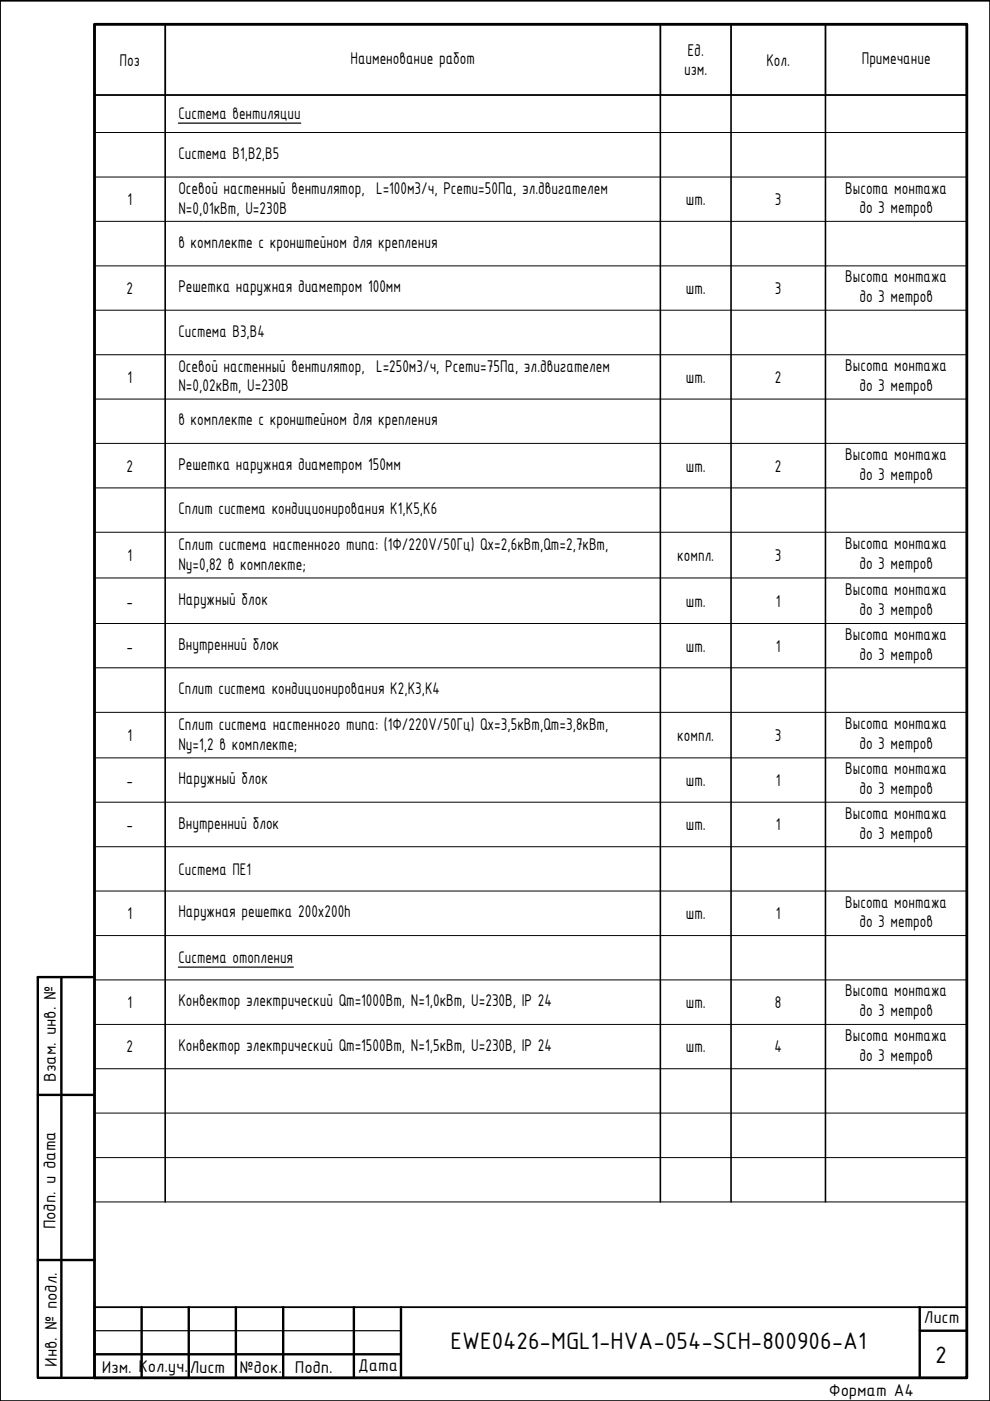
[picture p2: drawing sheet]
<svg xmlns="http://www.w3.org/2000/svg" width="210mm" height="297mm" viewBox="0 0 210 297" stroke-linecap="round" stroke-linejoin="round" font-family="sans-serif">
<defs><g id="words">
<g font-size="5.4">
<text x="95.5" y="285.9">EWE0426-MGL1-HVA-054-SCH-800906-A1</text>
<text x="198.3" y="289">2</text>
</g>
<g font-size="3.9">
<text x="145.8" y="11.8">Ед.</text>
<text x="25.4" y="13.9">Поз</text>
<text x="74.3" y="13.5">Наименование работ</text>
<text x="145" y="16">изм.</text>
<text x="162.5" y="13.9">Кол.</text>
<text x="182.7" y="13.5">Примечание</text>
<text x="37.8" y="41.2">Осевой настенный вентилятор, L=100м3/ч, Pсети=50Па, эл.двигателем</text>
<text x="179.2" y="41">Высота монтажа</text>
<text x="27" y="43.5">1</text>
<text x="37.8" y="45.3">N=0,01кВт, U=230В</text>
<text x="145.4" y="43.5">шт.</text>
<text x="164.3" y="43.5">3</text>
<text x="182.2" y="45.2">до 3 метров</text>
<text x="37.8" y="52.5">в комплекте с кронштейном для крепления</text>
<text x="179.2" y="59.8">Высота монтажа</text>
<text x="26.8" y="62.3">2</text>
<text x="37.8" y="62">Решетка наружная диаметром 100мм</text>
<text x="145.4" y="62.3">шт.</text>
<text x="164.3" y="62.3">3</text>
<text x="182.2" y="64">до 3 метров</text>
<text x="27" y="81.1">1</text>
<text x="37.8" y="78.8">Осевой настенный вентилятор, L=250м3/ч, Pсети=75Па, эл.двигателем</text>
<text x="37.8" y="83">N=0,02кВт, U=230В</text>
<text x="145.4" y="81.1">шт.</text>
<text x="164.3" y="81.1">2</text>
<text x="179.2" y="78.7">Высота монтажа</text>
<text x="182.2" y="82.9">до 3 метров</text>
<text x="37.8" y="90.2">в комплекте с кронштейном для крепления</text>
<text x="26.8" y="100">2</text>
<text x="37.8" y="99.6">Решетка наружная диаметром 150мм</text>
<text x="145.4" y="100">шт.</text>
<text x="164.3" y="100">2</text>
<text x="179.2" y="97.5">Высота монтажа</text>
<text x="182.2" y="101.7">до 3 метров</text>
<text x="27" y="118.9">1</text>
<text x="37.8" y="116.6">Сплит система настенного типа: (1Ф/220V/50Гц) Qx=2,6кВт,Qт=2,7кВт,</text>
<text x="143.6" y="118.9">компл.</text>
<text x="164.3" y="118.9">3</text>
<text x="179.2" y="116.5">Высота монтажа</text>
<text x="37.8" y="120.8">Nу=0,82 в комплекте;</text>
<text x="182.2" y="120.6">до 3 метров</text>
<text x="26.8" y="128.6">-</text>
<text x="37.8" y="128.2">Наружный блок</text>
<text x="145.4" y="128.6">шт.</text>
<text x="164.5" y="128.6">1</text>
<text x="179.2" y="126.1">Высота монтажа</text>
<text x="182.2" y="130.3">до 3 метров</text>
<text x="37.8" y="137.8">Внутренний блок</text>
<text x="179.2" y="135.7">Высота монтажа</text>
<text x="26.8" y="138.2">-</text>
<text x="145.4" y="138.2">шт.</text>
<text x="164.5" y="138.2">1</text>
<text x="182.2" y="139.9">до 3 метров</text>
<text x="37.8" y="154.8">Сплит система настенного типа: (1Ф/220V/50Гц) Qx=3,5кВт,Qт=3,8кВт,</text>
<text x="179.2" y="154.6">Высота монтажа</text>
<text x="27" y="157.1">1</text>
<text x="37.8" y="158.9">Nу=1,2 в комплекте;</text>
<text x="143.6" y="157.1">компл.</text>
<text x="164.3" y="157.1">3</text>
<text x="182.2" y="158.8">до 3 метров</text>
<text x="26.8" y="166.7">-</text>
<text x="37.8" y="166.3">Наружный блок</text>
<text x="145.4" y="166.7">шт.</text>
<text x="164.5" y="166.7">1</text>
<text x="179.2" y="164.2">Высота монтажа</text>
<text x="179.2" y="173.6">Высота монтажа</text>
<text x="182.2" y="168.3">до 3 метров</text>
<text x="26.8" y="176.1">-</text>
<text x="37.8" y="175.7">Внутренний блок</text>
<text x="145.4" y="176.1">шт.</text>
<text x="164.5" y="176.1">1</text>
<text x="182.2" y="177.8">до 3 метров</text>
<text x="27" y="194.9">1</text>
<text x="37.8" y="194.5">Наружная решетка 200х200h</text>
<text x="145.4" y="194.9">шт.</text>
<text x="164.5" y="194.9">1</text>
<text x="179.2" y="192.4">Высота монтажа</text>
<text x="182.2" y="196.6">до 3 метров</text>
<text x="27" y="213.7">1</text>
<text x="37.8" y="213.3">Конвектор электрический Qт=1000Вт, N=1,0кВт, U=230В, IP 24</text>
<text x="145.4" y="213.7">шт.</text>
<text x="164.3" y="213.7">8</text>
<text x="179.2" y="211.3">Высота монтажа</text>
<text x="182.2" y="215.4">до 3 метров</text>
<text x="179.2" y="220.7">Высота монтажа</text>
<text x="26.8" y="223.1">2</text>
<text x="37.8" y="222.7">Конвектор электрический Qт=1500Вт, N=1,5кВт, U=230В, IP 24</text>
<text x="145.4" y="223.1">шт.</text>
<text x="164.2" y="223.1">4</text>
<text x="182.2" y="224.9">до 3 метров</text>
<text x="11.9" y="229.3" transform="rotate(-90 11.9 229.3)">Взам. инв. №</text>
<text x="11.8" y="260.6" transform="rotate(-90 11.8 260.6)">Подп. и дата</text>
<text x="195.9" y="280.6">Лист</text>
<text x="12.1" y="289.8" transform="rotate(-90 12.1 289.8)">Инв. № подл.</text>
<text x="21.6" y="291">Изм. Кол.уч.</text>
<text x="40.2" y="291">Лист</text>
<text x="50.8" y="291">№док.</text>
<text x="62.5" y="291.2">Подп.</text>
<text x="76" y="290.7">Дата</text>
<text x="175.7" y="296.1">Формат А4</text>
</g>
<g font-size="3.8">
<text x="37.8" y="25.1">Система вентиляции</text>
<text x="37.8" y="33.8">Система В1,В2,В5</text>
<text x="37.8" y="71.5">Система В3,В4</text>
<text x="37.8" y="109">Сплит система кондиционирования К1,К5,К6</text>
<text x="37.8" y="147.2">Сплит система кондиционирования К2,К3,К4</text>
<text x="37.8" y="185.5">Система ПЕ1</text>
<text x="37.8" y="204.1">Система отопления</text>
</g>
</g></defs>
<!-- layer: 0 -->
<path d="M0 .1h209.9v296.9h-209.9M209.9 .2h-209.9v296.8M37.8 26.1h26M37.8 205h24.4" fill="none" stroke="#000" stroke-width=".25"/>
<path d="M35 20.1v234.7M140 20.1v234.7M155 20.1v234.7M175 20.1v234.7M20 254.8v-234.7h185v234.7" fill="none" stroke="#000" stroke-width=".34"/>
<g fill="none" stroke="#000" stroke-width=".21">
<path d="M0 .1h209.9v296.9h-209.9zM20 28.1h185M20 37.5h185M20 20.2h185M20 46.9h185M20 56.4h185M20 65.8h185M20 75.2h185M20 84.6h185M20 94h185M20 103.4h185M20 112.8h185"/>
<path d="M20 122.5h185M20 132.2h185M20 141.6h185M20 151h185M20 160.7h185M20 170.1h185M20 179.5h185M20 188.9h185M20 198.4h185M20 207.8h185M20 217.2h185M20 226.6h185"/>
<path d="M20 236h185M20 245.4h185M20 254.8h185"/>
</g>
<path d="M35 5.2v15M140 5.2v15M155 5.2v15M175 5.2v15M20 20.2v-15h185v15M20 276.1v16h185v-16M20 277.1h185" fill="none" stroke="#000" stroke-width=".38"/>
<path d="M30 277.1v15M40 277.1v15M50 277.1v15M60 277.1v15M75 277.1v15M85 277.1v15M195 277.1v15M20 287.1h65M195 282.1h10" fill="none" stroke="#000" stroke-width=".51"/>
<path d="M20 282.1h65" fill="none" stroke="#000" stroke-width=".25"/>
<path d="M13 207.2v84.9M20 207.2h-12v84.9h12M8 232.1h12M8 267.2h12" fill="none" stroke="#000" stroke-width=".51"/>
<!-- layer: 0 -->
<path d="M20 5.2h185v286.9h-185z" fill="none" stroke="#000" stroke-width=".59"/>
<use href="#words"/>
</svg>
